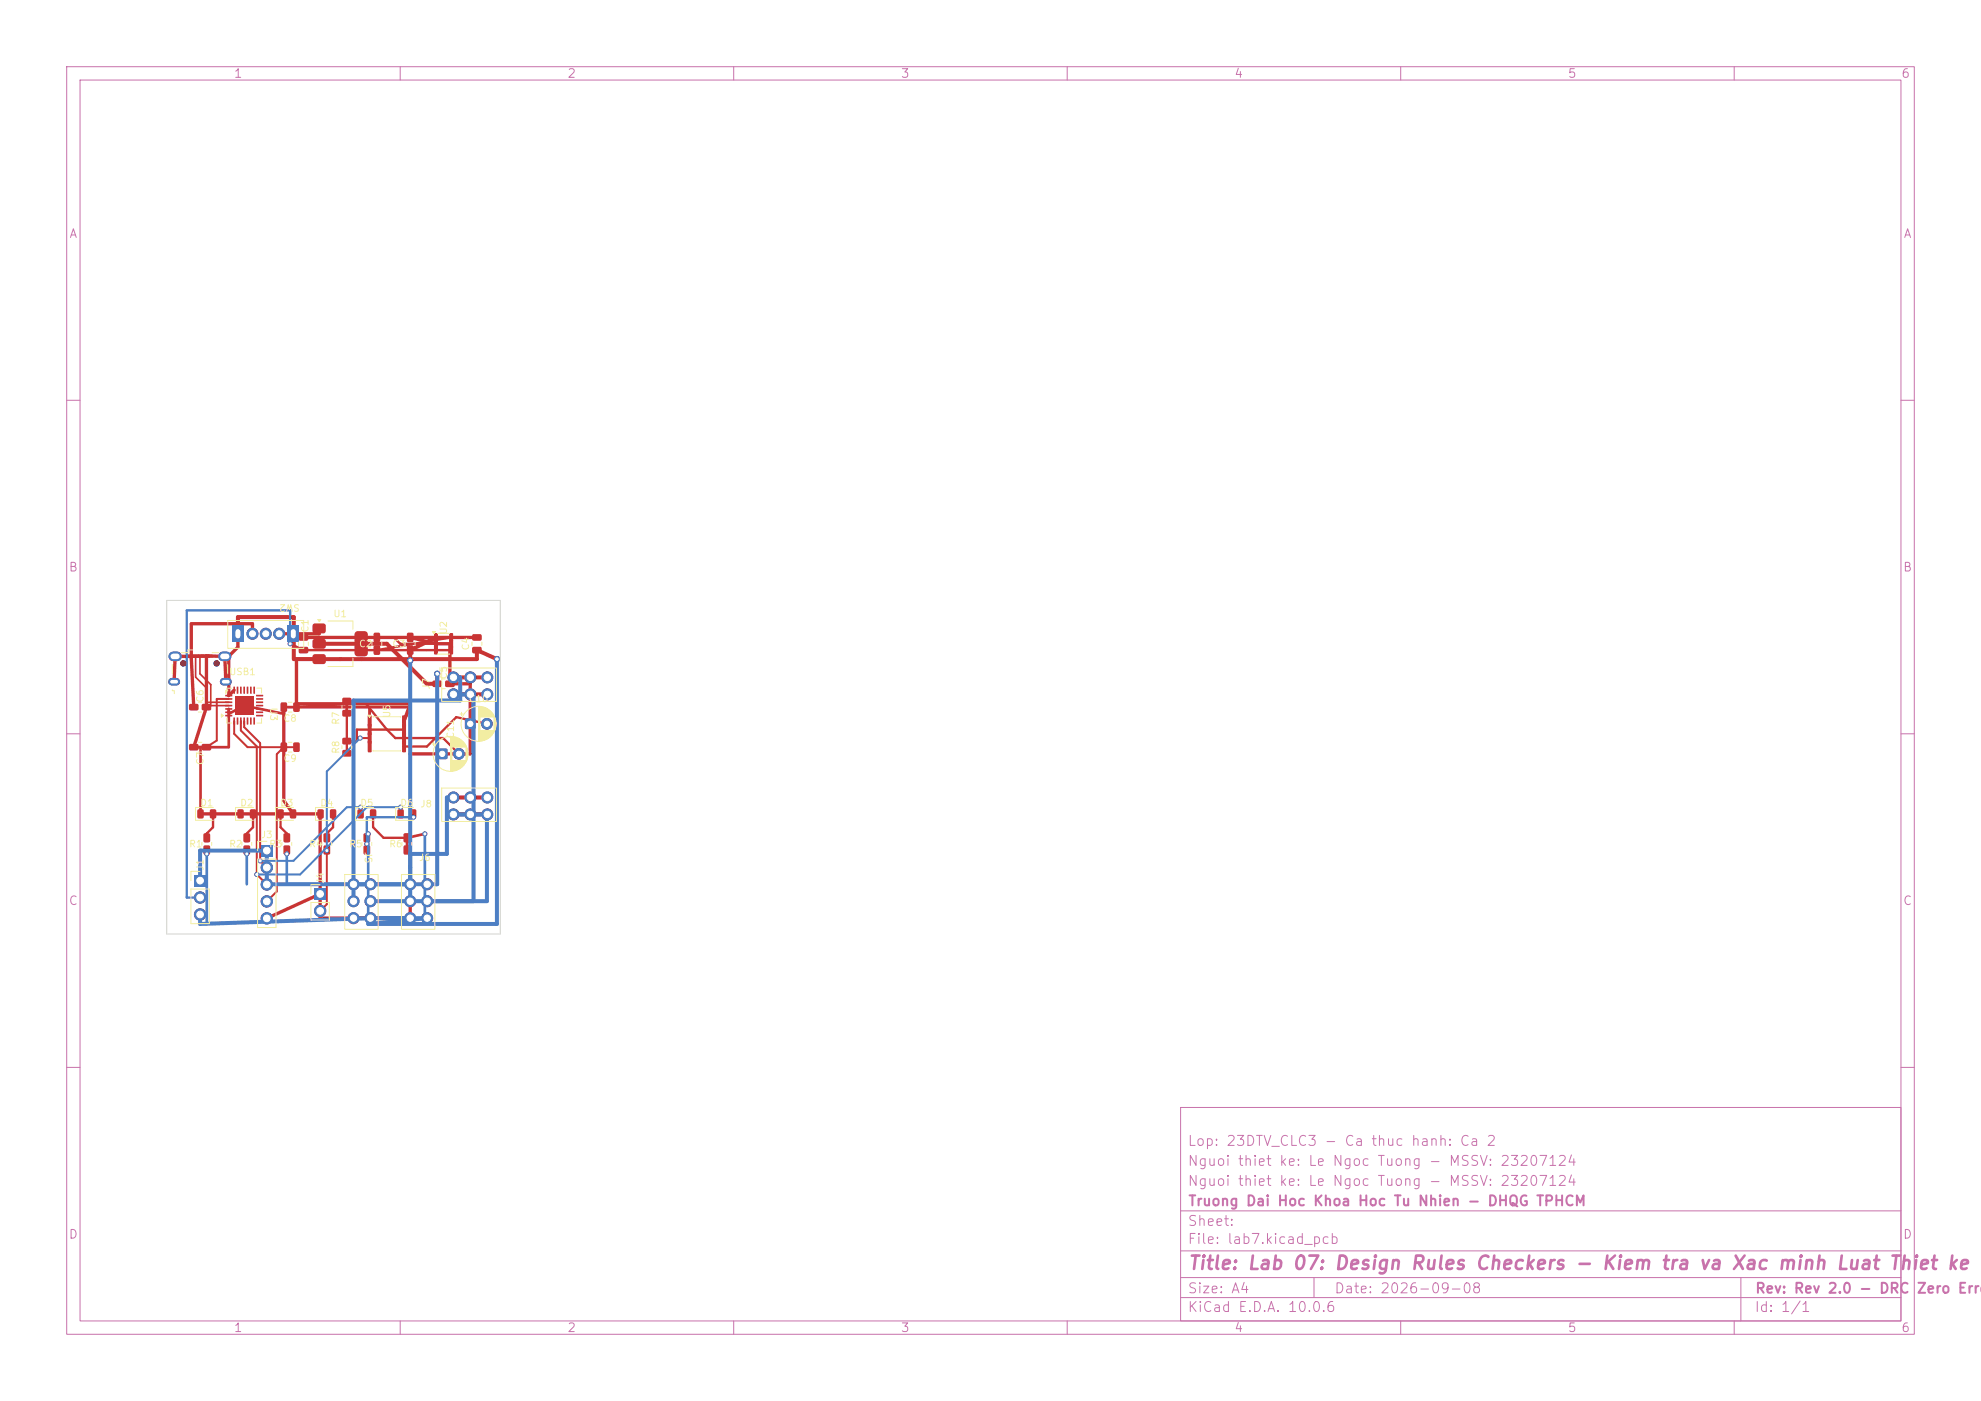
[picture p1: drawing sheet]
<svg xmlns="http://www.w3.org/2000/svg" width="297mm" height="210mm" viewBox="0 0 297 210" stroke-linecap="round" stroke-linejoin="round" font-family="sans-serif">
<defs><g id="words">
<text font-size="2" fill="#c872ab" x="178" y="190.8">Title: Lab 07: Design Rules Checkers - Kiem tra va Xac minh Luat Thiet ke P</text>
<g font-size="1.5" fill="#c872ab">
<text x="178" y="172.1">Lop: 23DTV_CLC3 - Ca thuc hanh: Ca 2</text>
<text x="178" y="178.1">Nguoi thiet ke: Le Ngoc Tuong - MSSV: 23207124</text>
<text x="178" y="175.1">Nguoi thiet ke: Le Ngoc Tuong - MSSV: 23207124</text>
<text x="178" y="184.1">Sheet:</text>
<text x="178" y="181.1">Truong Dai Hoc Khoa Hoc Tu Nhien - DHQG TPHCM</text>
<text x="178" y="186.8">File: lab7.kicad_pcb</text>
<text x="178" y="197">KiCad E.D.A. 10.0.6</text>
<text x="178" y="194.2">Size: A4</text>
<text x="200" y="194.2">Date: 2026-09-08</text>
<text x="263" y="197">Id: 1/1</text>
<text x="263" y="194.2">Rev: Rev 2.0 - DRC</text>
<text x="287.3" y="194.2">Zero Error</text>
</g>
<g font-size="1.3" fill="#c872ab">
<text x="35" y="12">1</text>
<text x="85" y="12">2</text>
<text x="135" y="12">3</text>
<text x="185" y="12">4</text>
<text x="235" y="12">5</text>
<text x="285" y="12">6</text>
<text x="10.3" y="36">A</text>
<text x="285.3" y="36">A</text>
<text x="10.2" y="86">B</text>
<text x="285.2" y="86">B</text>
<text x="10.2" y="136">C</text>
<text x="285.2" y="136">C</text>
<text x="10.2" y="186">D</text>
<text x="285.2" y="186">D</text>
<text x="35" y="200">1</text>
<text x="85" y="200">2</text>
<text x="135" y="200">3</text>
<text x="185" y="200">4</text>
<text x="235" y="200">5</text>
<text x="285" y="200">6</text>
</g>
<g font-size="1" fill="#f2eda1">
<text x="45" y="90.3" transform="rotate(-180 45 90.3)">SW2</text>
<text x="46.5" y="94.9" transform="rotate(-90 46.5 94.9)">C1</text>
<text x="49.9" y="92.8">U1</text>
<text x="67.3" y="95.2" transform="rotate(-90 67.3 95.2)">U2</text>
<text x="34.3" y="101.4">USB1</text>
<text x="53.7" y="97.3">C2</text>
<text x="58.7" y="97.3">C3</text>
<text x="67.3" y="101.9" transform="rotate(-90 67.3 101.9)">C5</text>
<text x="70.6" y="97.6" transform="rotate(-90 70.6 97.6)">C4</text>
<text x="30.8" y="105.4" transform="rotate(-90 30.8 105.4)">C6</text>
<text x="40.3" y="106" transform="rotate(90 40.3 106)">U3</text>
<text x="58.8" y="107.7" transform="rotate(-90 58.8 107.7)">U5</text>
<text x="64.7" y="103.5" transform="rotate(-90 64.7 103.5)">J7</text>
<text x="70.2" y="105.5">C10</text>
<text x="42.4" y="108.4">C8</text>
<text x="51.1" y="113.1" transform="rotate(-90 51.1 113.1)">R8</text>
<text x="51.1" y="108.7" transform="rotate(-90 51.1 108.7)">R7</text>
<text x="68.3" y="110.8" transform="rotate(-90 68.3 110.8)">C11</text>
<text x="30.8" y="114.8" transform="rotate(-90 30.8 114.8)">C7</text>
<text x="42.4" y="114.4">C9</text>
<text x="29.9" y="121.1">D1</text>
<text x="35.9" y="121.1">D2</text>
<text x="39" y="125.9">J3</text>
<text x="41.9" y="121.1">D3</text>
<text x="47.9" y="121.1">D4</text>
<text x="53.9" y="121.1">D5</text>
<text x="59.9" y="121.1">D6</text>
<text x="62.9" y="121.3">J8</text>
<text x="28.3" y="127.3">R1</text>
<text x="30.8" y="130.6" transform="rotate(-90 30.8 130.6)">J1</text>
<text x="34.3" y="127.3">R2</text>
<text x="40.3" y="127.3">R3</text>
<text x="46.3" y="127.3">R4</text>
<text x="52.3" y="127.3">R5</text>
<text x="54.4" y="127.6" transform="rotate(90 54.4 127.6)">J5</text>
<text x="58.3" y="127.3">R6</text>
<text x="62.7" y="129.3">J6</text>
<text x="48.8" y="132.6" transform="rotate(-90 48.8 132.6)">J4</text>
</g>
</g></defs>
<g fill="none" stroke="#c872ab" stroke-width=".15">
<path d="M10 10h277v190h-277zM12 12h273v186h-273zM60 10v2M110 10v2M160 10v2M210 10v2M260 10v2M10 60h2M285 60h2M10 110h2M285 110h2M10 160h2"/>
<path d="M177 166h108v32h-108zM285 160h2M60 198v2M110 198v2M160 198v2M177 194.5h108M177 191.5h108M177 187.5h108M177 181.5h108M197 191.5v3M210 198v2M260 198v2"/>
<path d="M261 191.5v6.5"/>
</g>
<g fill="#c83434" stroke="#c83434" stroke-width=".15">
<circle cx="68" cy="122.1" r=".82"/>
<circle cx="70.5" cy="122.1" r=".82"/>
<circle cx="73.1" cy="122.1" r=".82"/>
<circle cx="68" cy="119.5" r=".82"/>
<circle cx="70.5" cy="119.5" r=".82"/>
<circle cx="73.1" cy="119.5" r=".82"/>
</g>
<g fill="#c83434">
<path d="M35.3 104.4h2.7v2.7h-2.7z"/>
<path d="M33.8 107.2l1-.1v.2l-1 .1z"/>
<path d="M33.8 106.7l1-.1v.2l-1 .1z"/>
<path d="M33.8 106.2l1-.1v.2l-1 .1z"/>
<path d="M33.8 105.7l1-.1v.2l-1 .1z"/>
<path d="M33.8 105.2l1-.1v.2l-1 .1z"/>
<path d="M33.8 104.7l1-.1v.2l-1 .1z"/>
<path d="M33.8 104.2l1-.1v.2l-1 .1z"/>
<path d="M35 102.9l.2 .1v1l-.2-.1z"/>
<path d="M35.5 102.9l.2 .1v1l-.2-.1z"/>
<path d="M36 102.9l.2 .1v1l-.2-.1z"/>
<path d="M36.5 102.9l.2 .1v1l-.2-.1z"/>
<path d="M37 102.9l.2 .1v1l-.2-.1z"/>
<path d="M37.5 102.9l.2 .1v1l-.2-.1z"/>
<path d="M38 102.9l.2 .1v1l-.2-.1z"/>
<path d="M38.4 104.2l1-.1 .1 .2-1.1 .1z"/>
<path d="M38.4 104.7l1-.1 .1 .2-1.1 .1z"/>
<path d="M38.4 105.2l1-.1 .1 .2-1.1 .1z"/>
<path d="M38.4 105.7l1-.1 .1 .2-1.1 .1z"/>
<path d="M38.4 106.2l1-.1 .1 .2-1.1 .1z"/>
<path d="M38.4 106.7l1-.1 .1 .2-1.1 .1z"/>
<path d="M38.4 107.2l1-.1 .1 .2-1.1 .1z"/>
<path d="M38 107.6h.2v1h-.2z"/>
<path d="M37.5 107.6h.2v1h-.2z"/>
<path d="M37 107.6h.2v1h-.2z"/>
<path d="M36.5 107.6h.2v1h-.2z"/>
<path d="M36 107.6h.2v1h-.2z"/>
<path d="M35.5 107.6h.2v1h-.2z"/>
<path d="M35 107.6h.2v1h-.2z"/>
<path d="M34.8 93.8h1.7v2.5h-1.7z"/>
</g>
<g fill="#c83434" stroke="#c83434" stroke-width=".15">
<circle cx="37.8" cy="95" r=".82"/>
<circle cx="39.8" cy="95" r=".82"/>
<circle cx="41.8" cy="95" r=".82"/>
</g>
<g fill="#c83434">
<path d="M43.1 93.8h1.7v2.5h-1.7z"/>
<path d="M70.8 97h1.3l.1 .2v.6l-.2 .2-1.1-.1-.1-.2z"/>
<path d="M70.8 95.1h1.3l.1 .2v.6l-.2 .2-1.1-.1-.1-.2z"/>
<path d="M65.6 112.3h1.4v1.4h-1.4z"/>
</g>
<circle cx="68.8" cy="113" r=".8" fill="#c83434" stroke="#c83434" stroke-width=".15"/>
<g fill="#c83434">
<path d="M61.1 96.8l.6-.1 .3 .2v1l-.2 .3h-.5l-.3-.2z"/>
<path d="M61.1 94.9l.6-.1 .3 .2v1l-.2 .3h-.5l-.3-.2z"/>
</g>
<g fill="#c83434" stroke="#c83434" stroke-width=".15">
<circle cx="64" cy="137.6" r=".82"/>
<circle cx="64" cy="135.1" r=".82"/>
<circle cx="64" cy="132.5" r=".82"/>
<circle cx="61.5" cy="132.5" r=".82"/>
<circle cx="61.5" cy="135.1" r=".82"/>
<circle cx="61.5" cy="137.6" r=".82"/>
</g>
<g fill="#c83434">
<path d="M30.6 126.8l.7-.1 .2 .2v1l-.1 .2h-.7l-.2-.1z"/>
<path d="M30.6 125l.7-.1 .2 .1v1l-.1 .3h-.7l-.2-.2z"/>
<path d="M28.4 111.6l1.2-.1 .2 .3v.5l-.3 .2h-1l-.2-.2z"/>
<path d="M30.3 111.6l1.2-.1 .2 .3v.5l-.3 .2h-1l-.2-.2z"/>
<path d="M42.6 126.8l.7-.1 .2 .2v1l-.1 .2h-.7l-.2-.1z"/>
<path d="M42.6 125l.7-.1 .2 .1v1l-.1 .3h-.7l-.2-.2z"/>
<path d="M51.4 112.5l1.1-.1 .2 .3v.6l-.3 .1h-.9l-.2-.2z"/>
<path d="M51.4 110.6h1.1l.2 .2v.6l-.3 .2h-.9l-.2-.2z"/>
<path d="M29.1 131.2h1.7v1.7h-1.7z"/>
</g>
<g fill="#c83434" stroke="#c83434" stroke-width=".15">
<circle cx="30" cy="134.5" r=".85"/>
<circle cx="30" cy="137.1" r=".85"/>
</g>
<g fill="#c83434">
<path d="M56.1 96.8l.6-.1 .3 .2v1l-.2 .3h-.5l-.3-.2z"/>
<path d="M56.1 94.9l.6-.1 .3 .2v1l-.2 .3h-.5l-.3-.2z"/>
</g>
<g fill="#c83434" stroke="#c83434" stroke-width=".15">
<circle cx="68" cy="104.1" r=".82"/>
<circle cx="70.5" cy="104.1" r=".82"/>
<circle cx="73.1" cy="104.1" r=".82"/>
<circle cx="68" cy="101.5" r=".82"/>
<circle cx="70.5" cy="101.5" r=".82"/>
<circle cx="73.1" cy="101.5" r=".82"/>
</g>
<g fill="#c83434">
<path d="M42.1 111.3h.7l.2 .1v1.1l-.1 .2h-.6l-.2-.1z"/>
<path d="M44 111.3h.7l.2 .1v1.1l-.1 .2h-.6l-.2-.1z"/>
<path d="M41.6 121.4l.7-.1 .2 .2v1l-.1 .2h-.6l-.2-.2z"/>
<path d="M43.5 121.4l.7-.1 .2 .2v1l-.1 .2h-.6l-.2-.2z"/>
<path d="M53.6 121.4l.7-.1 .2 .2 .1 1-.2 .2h-.6l-.2-.2z"/>
<path d="M55.5 121.4l.7-.1 .2 .2v1l-.1 .2h-.6l-.2-.2z"/>
<path d="M47.6 121.4l.7-.1 .2 .2 .1 1-.2 .2h-.6l-.2-.2z"/>
<path d="M49.5 121.4l.7-.1 .2 .2v1l-.1 .2h-.6l-.2-.2z"/>
<path d="M65.1 94.9h.4l.2 .1v1.1l-.1 .1-.5-.1z"/>
<path d="M65.1 95.9l.4-.1 .2 .1v1.1l-.1 .2-.5-.1z"/>
<path d="M65.1 96.8h.4l.2 .1v1.1l-.1 .1-.5-.1z"/>
<path d="M67.4 96.8h.4l.1 .1v1.1l-.1 .1-.5-.1z"/>
<path d="M67.4 95.9l.4-.1 .1 .1v1.1l-.1 .2-.5-.1z"/>
<path d="M67.4 94.9h.4l.1 .1v1.1l-.1 .1-.5-.1z"/>
<path d="M48.6 126.8l.7-.1 .2 .2v1l-.1 .2h-.7l-.2-.1z"/>
<path d="M48.6 125l.7-.1 .2 .1v1l-.1 .3h-.7l-.2-.2z"/>
<path d="M35.6 121.4l.7-.1 .2 .2v1l-.1 .2h-.6l-.2-.2z"/>
<path d="M37.5 121.4l.7-.1 .2 .2v1l-.1 .2h-.6l-.2-.2z"/>
<path d="M47.1 133.2h1.7v1.7h-1.7z"/>
</g>
<circle cx="48" cy="136.5" r=".85" fill="#c83434" stroke="#c83434" stroke-width=".15"/>
<g fill="#c83434">
<path d="M36.6 126.8l.7-.1 .2 .2v1l-.1 .2h-.7l-.2-.1z"/>
<path d="M36.6 125l.7-.1 .2 .1v1l-.1 .3h-.7l-.2-.2z"/>
<path d="M64.9 102.1l1.2-.1 .2 .3v.5l-.3 .2h-1l-.2-.2z"/>
<path d="M66.8 102.1l1.2-.1 .2 .3v.5l-.3 .2h-1l-.2-.2z"/>
<path d="M51.4 106.5l1.1-.1 .2 .3v.6l-.3 .1h-.9l-.2-.2z"/>
<path d="M51.4 104.6h1.1l.2 .2v.6l-.3 .2h-.9l-.2-.2z"/>
<path d="M54.6 126.8l.7-.1 .2 .2v1l-.1 .2h-.7l-.2-.1z"/>
<path d="M54.6 125l.7-.1 .2 .1v1l-.1 .3h-.7l-.2-.2z"/>
<path d="M39.1 126.7h1.7v1.7h-1.7z"/>
</g>
<g fill="#c83434" stroke="#c83434" stroke-width=".15">
<circle cx="40" cy="130" r=".85"/>
<circle cx="40" cy="132.6" r=".85"/>
<circle cx="40" cy="135.1" r=".85"/>
<circle cx="40" cy="137.7" r=".85"/>
</g>
<g fill="#c83434">
<path d="M59.6 121.4l.7-.1 .2 .2v1l-.1 .2h-.6l-.2-.2z"/>
<path d="M61.5 121.4l.7-.1 .2 .2v1l-.1 .2h-.6l-.2-.2z"/>
<path d="M69.8 107.8h1.4v1.4h-1.4z"/>
</g>
<circle cx="73" cy="108.5" r=".8" fill="#c83434" stroke="#c83434" stroke-width=".15"/>
<g fill="#c83434">
<path d="M42.1 105.3h.7l.2 .1v1.1l-.1 .2h-.6l-.2-.1z"/>
<path d="M44 105.3h.7l.2 .1v1.1l-.1 .2h-.6l-.2-.1z"/>
<path d="M55.2 107.3l.4-.1 .1 .1v1.5l-.1 .2-.5-.1z"/>
<path d="M55.2 108.5h.4l.1 .1v1.5l-.1 .1-.5-.1z"/>
<path d="M55.2 109.8h.4l.1 .1v1.5l-.1 .1-.5-.1z"/>
<path d="M55.2 111.1l.4-.1 .1 .1v1.5l-.1 .2-.5-.1z"/>
<path d="M60.3 111.1l.4-.1 .2 .1v1.5l-.1 .2-.5-.1z"/>
<path d="M60.3 109.8h.4l.2 .1v1.5l-.1 .1-.5-.1z"/>
<path d="M60.3 108.5h.4l.2 .1v1.5l-.1 .1-.5-.1z"/>
<path d="M60.3 107.3l.4-.1 .2 .1v1.5l-.1 .2-.5-.1z"/>
<path d="M29.6 121.4l.7-.1 .2 .2v1l-.1 .2h-.6l-.2-.2z"/>
<path d="M31.5 121.4l.7-.1 .2 .2v1l-.1 .2h-.6l-.2-.2z"/>
<path d="M28.1 98.1h1.2v.4l-1.2 .1z"/>
<path d="M28.7 98.1h1.2l.1 .4-1.3 .1z"/>
<path d="M29.4 98.1h1.2v.4l-1.2 .1z"/>
<path d="M30 98.1h1.2l.1 .4-1.3 .1z"/>
<path d="M30.7 98.1h1.2v.4l-1.2 .1z"/>
</g>
<path d="M26 98.4h.5M33.4 98.4h.6" fill="none" stroke="#c83434" stroke-width="1.4"/>
<path d="M25.8 102.2h.6M33.5 102.2h.7" fill="none" stroke="#c83434" stroke-width="1.2"/>
<g fill="#c83434">
<path d="M28.4 105.6l1.2-.1 .2 .3v.5l-.3 .2h-1l-.2-.2z"/>
<path d="M30.3 105.6l1.2-.1 .2 .3v.5l-.3 .2h-1l-.2-.2z"/>
<path d="M60.6 126.8l.7-.1 .2 .2v1l-.1 .2h-.7l-.2-.1z"/>
<path d="M60.6 125l.7-.1 .2 .1v1l-.1 .3h-.7l-.2-.2z"/>
<path d="M44.8 97h1.3l.1 .2v.6l-.2 .2-1.1-.1-.1-.2z"/>
<path d="M44.8 95.1h1.3l.1 .2v.6l-.2 .2-1.1-.1-.1-.2z"/>
<path d="M47 93.5h1.7l.1 .3v1l-.3 .2-1.5-.1-.1-.3v-.9z"/>
<path d="M47 95.8h1.7l.1 .3v1l-.3 .2-1.5-.1-.1-.3v-.9z"/>
<path d="M53.3 94.7l.2-.1h1.1l.5 .3v3l-.2 .4-1.4 .1-.3-.3v-3z"/>
<path d="M47 98.1h1.7l.1 .3v1l-.3 .2-1.5-.1-.1-.3v-.9z"/>
</g>
<g fill="#c83434" stroke="#c83434" stroke-width=".15">
<circle cx="55.5" cy="137.6" r=".82"/>
<circle cx="55.5" cy="135.1" r=".82"/>
<circle cx="55.5" cy="132.5" r=".82"/>
<circle cx="53" cy="132.5" r=".82"/>
<circle cx="53" cy="135.1" r=".82"/>
<circle cx="53" cy="137.6" r=".82"/>
<circle cx="63.7" cy="125" r=".3"/>
<circle cx="74.5" cy="98.8" r=".4"/>
<circle cx="55.2" cy="125" r=".3"/>
<circle cx="31" cy="128" r=".3"/>
<circle cx="54.1" cy="121" r=".3"/>
<circle cx="39" cy="129" r=".3"/>
<circle cx="38.5" cy="131.1" r=".3"/>
<circle cx="60.1" cy="121" r=".3"/>
<circle cx="43" cy="128" r=".3"/>
<circle cx="61.5" cy="99" r=".4"/>
<circle cx="37" cy="128" r=".3"/>
<circle cx="65.6" cy="101" r=".4"/>
<circle cx="43.5" cy="96.5" r=".3"/>
<circle cx="49" cy="127.5" r=".3"/>
<circle cx="54" cy="110.6" r=".3"/>
<circle cx="55" cy="126.5" r=".3"/>
<circle cx="62" cy="122.5" r=".3"/>
</g>
<path d="M35.7 95v-2.5h8.3v6.3h27.5v-1.3l3 1.3M47.8 96.5h10.2l6 6h1.5v-1.5M65.4 95.6l-3.9 1.9v1.5M68 119.5h5.1M68 104.1h5.1M68 101.5h5.1M53 137.6h8.5M68 122.1h5.1" fill="none" stroke="#c83434" stroke-width=".6"/>
<g fill="none" stroke="#c83434" stroke-width=".5">
<path d="M31.3 98.3h-.4v7.7l-1.9 6M31.3 98.3l-5 .1-.2 3.8M31.3 98.3l2.4 .1 .2 3.8M35.7 95v2l-1.4 1.4v5.9l.8-.8M37.9 95v-1.5h-9.2v5.2l.3 7.3M45.5 95.6h26M47.8 94.2v.8h-5.9M47.8 98.8h-3.4v7.2M61.5 95.6l3.9 .9h2v6h3.1v10.5h-9v24.6M42.5 106v14l1.4 2M44.4 105.5h17.1l-.9 2.6M30.1 122h18"/>
<path d="M48 122v15.6h5M48 134l-8 3.7"/>
</g>
<path d="M30.1 112v10M34.3 106.3v5.7h-5.3M34.3 107l2.3-1.2 5.9 1.2v-1h19l-.9 2.1M44.4 106l7.6-.5v1.4M55.4 106v5.9M31 127.4v.6M37 127.4v.6M43 127.4v.6M55.2 125l-.2 .6M63.7 125l-2.7 .6" fill="none" stroke="#c83434" stroke-width=".4"/>
<path d="M29.3 98.3v3.2l1.7 1.7v2.1h3.3M30 98.3v2.7l1.6 1.6v3.2h2.7" fill="none" stroke="#c83434" stroke-width=".25"/>
<path d="M34.3 104.8h-1.8v6.2l-1.6 1M35.1 108.1v1.9l2 2h7.3M36.1 108.1v1.4l2.4 2.4v19.2l1.5 1.5M36.6 108.1v.9l2.4 2.4v17.6l1 1M42.5 112l-1 1.1v20.5l-1.5 1.5M54 110.6h1.4M49 127.4v8.1l-1 1M54.1 121v1M60.1 121v1" fill="none" stroke="#c83434" stroke-width=".3"/>
<g fill="none" stroke="#c83434" stroke-width=".35">
<path d="M43.5 96.5l2 1h22.1M56.5 95.6h2.5l1 .9h7.6M67.6 95.6l-11.1 1.9M52 112.9v-7.8h2.5l3.5 4.3 1.3 1.2h7.1l2.4 2.4M60.6 109.4h-7.1v1.7h-1.5M73 108.5l-4.6-1-4.4 4.4h-3.4M31.9 122v2l-.9 .9v.7M37.9 122v2l-.9 .9v.7M42.1 122v2l.9 .9v.7M49.9 122v2l-.9 .9v.7M55 126.5v.9M55.9 122v2l1.6 1.6h3.5v1.8"/>
<path d="M61.9 122l.1 .5"/>
</g>
<g fill="#4d7fc4" stroke="#4d7fc4" stroke-width=".15">
<circle cx="68" cy="122.1" r=".82"/>
<circle cx="70.5" cy="122.1" r=".82"/>
<circle cx="73.1" cy="122.1" r=".82"/>
<circle cx="68" cy="119.5" r=".82"/>
<circle cx="70.5" cy="119.5" r=".82"/>
<circle cx="73.1" cy="119.5" r=".82"/>
</g>
<path d="M34.8 93.8h1.7v2.5h-1.7z" fill="#4d7fc4"/>
<g fill="#4d7fc4" stroke="#4d7fc4" stroke-width=".15">
<circle cx="37.8" cy="95" r=".82"/>
<circle cx="39.8" cy="95" r=".82"/>
<circle cx="41.8" cy="95" r=".82"/>
</g>
<g fill="#4d7fc4">
<path d="M43.1 93.8h1.7v2.5h-1.7z"/>
<path d="M65.6 112.3h1.4v1.4h-1.4z"/>
</g>
<g fill="#4d7fc4" stroke="#4d7fc4" stroke-width=".15">
<circle cx="68.8" cy="113" r=".8"/>
<circle cx="64" cy="137.6" r=".82"/>
<circle cx="64" cy="135.1" r=".82"/>
<circle cx="64" cy="132.5" r=".82"/>
<circle cx="61.5" cy="132.5" r=".82"/>
<circle cx="61.5" cy="135.1" r=".82"/>
<circle cx="61.5" cy="137.6" r=".82"/>
</g>
<path d="M29.1 131.2h1.7v1.7h-1.7z" fill="#4d7fc4"/>
<g fill="#4d7fc4" stroke="#4d7fc4" stroke-width=".15">
<circle cx="30" cy="134.5" r=".85"/>
<circle cx="30" cy="137.1" r=".85"/>
<circle cx="68" cy="104.1" r=".82"/>
<circle cx="70.5" cy="104.1" r=".82"/>
<circle cx="73.1" cy="104.1" r=".82"/>
<circle cx="68" cy="101.5" r=".82"/>
<circle cx="70.5" cy="101.5" r=".82"/>
<circle cx="73.1" cy="101.5" r=".82"/>
</g>
<path d="M47.1 133.2h1.7v1.7h-1.7z" fill="#4d7fc4"/>
<circle cx="48" cy="136.5" r=".85" fill="#4d7fc4" stroke="#4d7fc4" stroke-width=".15"/>
<path d="M39.1 126.7h1.7v1.7h-1.7z" fill="#4d7fc4"/>
<g fill="#4d7fc4" stroke="#4d7fc4" stroke-width=".15">
<circle cx="40" cy="130" r=".85"/>
<circle cx="40" cy="132.6" r=".85"/>
<circle cx="40" cy="135.1" r=".85"/>
<circle cx="40" cy="137.7" r=".85"/>
</g>
<path d="M69.8 107.8h1.4v1.4h-1.4z" fill="#4d7fc4"/>
<g fill="#4d7fc4" stroke="#4d7fc4" stroke-width=".15">
<circle cx="73" cy="108.5" r=".8"/>
<circle cx="55.5" cy="137.6" r=".82"/>
<circle cx="55.5" cy="135.1" r=".82"/>
<circle cx="55.5" cy="132.5" r=".82"/>
<circle cx="53" cy="132.5" r=".82"/>
<circle cx="53" cy="135.1" r=".82"/>
<circle cx="53" cy="137.6" r=".82"/>
<circle cx="63.7" cy="125" r=".3"/>
<circle cx="74.5" cy="98.8" r=".4"/>
<circle cx="55.2" cy="125" r=".3"/>
<circle cx="31" cy="128" r=".3"/>
<circle cx="54.1" cy="121" r=".3"/>
<circle cx="39" cy="129" r=".3"/>
<circle cx="38.5" cy="131.1" r=".3"/>
<circle cx="60.1" cy="121" r=".3"/>
<circle cx="43" cy="128" r=".3"/>
<circle cx="61.5" cy="99" r=".4"/>
<circle cx="37" cy="128" r=".3"/>
<circle cx="65.6" cy="101" r=".4"/>
<circle cx="43.5" cy="96.5" r=".3"/>
<circle cx="49" cy="127.5" r=".3"/>
<circle cx="54" cy="110.6" r=".3"/>
<circle cx="55" cy="126.5" r=".3"/>
<circle cx="62" cy="122.5" r=".3"/>
</g>
<path d="M26 98.4h.5M33.4 98.4h.6" fill="none" stroke="#4d7fc4" stroke-width="1.4"/>
<path d="M25.8 102.2h.6M33.5 102.2h.7" fill="none" stroke="#4d7fc4" stroke-width="1.2"/>
<path d="M61.5 99v36.1M74.5 98.8v39.7h-19.3l8.8-.9h-8.5l-25.5 .9v-1.4M65.5 101v31.6h-25.5v-5.1h-10v4.5M68 119.5h-1v8.5h-5.5M68 104.1h3v31M68 101.5h1v3.5h-16v30.1M68 122.1h5v13h-17.5" fill="none" stroke="#4d7fc4" stroke-width=".6"/>
<path d="M31 128v10.5M37 128v4.6M43 128v4.6h10M55.2 125v13.5M63.7 125v13.5" fill="none" stroke="#4d7fc4" stroke-width=".4"/>
<path d="M54 110.6l-5 5v11.9M54.1 121h-2.1l-8 8h-5M60.1 121h-5.1l-10 10.1h-6.5" fill="none" stroke="#4d7fc4" stroke-width=".3"/>
<path d="M43.5 96.5v-5h-15.5v43h2M62 122.5h-7v4" fill="none" stroke="#4d7fc4" stroke-width=".35"/>
<path d="M33.2 107l.3 .3-.3 .2zM34 107.7v.7h.7M34.7 103.2h-.7v.7M38.5 103.2h.7v.7M39.2 107.7v.7h-.7M66.2 118.1h8.2v5h-8.2z" fill="none" stroke="#f2eda1" stroke-width=".15"/>
<path d="M33.2 107l.3 .3-.3 .2z" fill="#f2eda1"/>
<g fill="none" stroke="#f2eda1" stroke-width=".15">
<path d="M34.2 93h11.3v4.2h-11.3zM55.8 96.2v.6M57.2 96.2v.6M60.8 96.2v.6M62.2 96.2v.6M64.8 94.7h.5l-.3 .3zM65.6 95h1.8M65.6 98h1.8M70.8 96.2v.6M72.2 96.2v.6M29.7 111.3h.6M29.7 112.7h.6"/>
<path d="M43.2 111.3h.6M43.2 112.7h.6M51.3 111.8v.4M52.7 111.8v.4M64.7 111.5h.5M65 111.3v.5M66.2 100.1h8.2v5h-8.2zM67.5 110.4v5.2M67.6 110.4v5.2M67.7 110.4v5.2M67.8 110.4v1.6M67.8 114v1.6"/>
<path d="M67.9 110.4v1.6M67.9 114v1.6M67.9 110.5v1.5M67.9 114v1.5M68 110.5v1.5M68 114v1.5M68.1 110.5v1.5M68.1 114v1.5M68.2 110.5v1.5M68.2 114v1.5M68.3 110.5v1.5M68.3 114v1.5"/>
<path d="M68.4 110.6v1.4M68.4 114v1.4M68.5 110.6v1.4M68.5 114v1.4M68.6 110.6v1.4M68.6 114v1.4M68.6 110.7v1.3M68.6 114v1.3M68.7 110.7v1.3M68.7 114v1.3M68.8 110.7v1.3M68.8 114v1.3"/>
<path d="M68.8 110.8v1.2M68.8 114v1.2M68.9 110.8v1.2M68.9 114v1.2M69 110.8v1.2M69 114v1.2M69 110.9v1.1M69 114v1.1M69.1 110.9v1.1M69.1 114v1.1M69.2 111v1M69.2 114v1"/>
<path d="M69.3 111.1v.9M69.3 114v.9M69.4 111.1v.9M69.4 114v.9M69.4 111.2v.8M69.4 114v.8M69.5 111.3v.7M69.5 114v.7M69.6 111.3v.7M69.6 114v.7M69.6 111.4v.6M69.6 114v.6"/>
<path d="M69.7 111.5v.5M69.7 114v.5M69.7 111.6v.4M69.7 114v.4M69.8 111.6v.4M69.8 114v.4M69.8 111.7v.3M69.8 114v.3M69.9 111.8v2.4M69.9 111.9v2.2M69.9 112v2M70 112.1v1.8"/>
<path d="M70 112.2v1.6M70.1 112.3v1.4M70.1 112.5v1M70.1 112.7v.6M28.6 133.3h2.8v5.2h-2.8zM30 130.6h-1.4v1.4M30.3 126.3v.4M31.7 126.3v.4M42.3 126.3v.4M43.7 126.3v.4M44 121h-2.7v2h2.7M50 121h-2.7v2h2.7"/>
<path d="M56 121h-2.7v2h2.7M60.2 131.1h5v8.2h-5z"/>
<circle cx="67.5" cy="113" r="2.62"/>
</g>
<path d="M64.8 94.7h.5l-.3 .3z" fill="#f2eda1"/>
<g fill="none" stroke="#f2eda1" stroke-width=".15">
<path d="M43.2 105.3h.6M43.2 106.7h.6M51.3 105.8v.4M52.7 105.8v.4M55.2 107.2h.4l-.2 .3zM55.9 107.5v-.1h4.2v.1M55.9 112.5v.1h4.2v-.1M66.2 101.8h.6M66.2 103.2h.6M68.9 107h.5M69.2 106.8v.5M71.7 105.9v5.2"/>
<path d="M71.8 105.9v5.2M71.9 105.9v5.2M72 105.9v1.6M72 109.5v1.6M72.1 105.9v1.6M72.1 109.5v1.6M72.1 106v1.5M72.1 109.5v1.5M72.2 106v1.5M72.2 109.5v1.5M72.3 106v1.5M72.3 109.5v1.5"/>
<path d="M72.4 106v1.5M72.4 109.5v1.5M72.5 106v1.5M72.5 109.5v1.5M72.6 106.1v1.4M72.6 109.5v1.4M72.7 106.1v1.4M72.7 109.5v1.4M72.8 106.1v1.4M72.8 109.5v1.4M72.8 106.2v1.3M72.8 109.5v1.3"/>
<path d="M72.9 106.2v1.3M72.9 109.5v1.3M73 106.2v1.3M73 109.5v1.3M73 106.3v1.2M73 109.5v1.2M73.1 106.3v1.2M73.1 109.5v1.2M73.2 106.4v1.1M73.2 109.5v1.1M73.3 106.4v1.1M73.3 109.5v1.1"/>
<path d="M73.3 106.5v1M73.3 109.5v1M73.4 106.5v1M73.4 109.5v1M73.5 106.6v.9M73.5 109.5v.9M73.6 106.7v.8M73.6 109.5v.8M73.7 106.8v.7M73.7 109.5v.7M73.8 106.8v.7M73.8 109.5v.7"/>
<path d="M73.8 106.9v.6M73.8 109.5v.6M73.9 107v.5M73.9 109.5v.5M73.9 107.1v.4M73.9 109.5v.4M74 107.1v.4M74 109.5v.4M74 107.2v.3M74 109.5v.3M74.1 107.3v2.4M74.1 107.4v2.2"/>
<path d="M74.2 107.5v2M74.2 107.6v1.8M74.2 107.7v1.6M74.3 107.8v1.4M74.3 108v1M74.4 108.2v.6M36.3 126.3v.4M37.7 126.3v.4M38 121h-2.7v2h2.7M38.6 128.8h2.8v10.2h-2.8zM40 126.1h-1.4v1.4M46.6 135.3h2.8v2.6h-2.8z"/>
<path d="M48 132.6h-1.4v1.4M48.3 126.3v.4M49.7 126.3v.4M54.3 126.3v.4M55.7 126.3v.4M62 121h-2.7v2h2.7"/>
<circle cx="71.7" cy="108.5" r="2.62"/>
</g>
<path d="M55.2 107.2h.4l-.2 .3z" fill="#f2eda1"/>
<g fill="none" stroke="#f2eda1" stroke-width=".15">
<path d="M25.8 99.6v1.4M28.9 97.4h-.7v.4h-1M31.8 97.8h1M34.1 99.6v1.4M44.8 96.2v.6M46.2 96.2v.6M47.6 92.9h.5l-.2 .3zM49.2 93.1h3.7v1.3M52.9 98.7v1.2h-3.7M25.8 103.4v.1h.3v.5M29.7 105.3h.6M29.7 106.7h.6"/>
<path d="M34.1 103.4v.1h-.3v.5M32 121h-2.7v2h2.7M60.3 126.3v.4M61.7 126.3v.4"/>
</g>
<path d="M47.6 92.9h.5l-.2 .3z" fill="#f2eda1"/>
<path d="M51.7 131.1h5v8.2h-5z" fill="none" stroke="#f2eda1" stroke-width=".15"/>
<path d="M25 90h50v50h-50z" fill="none" stroke="#d0d2cd" stroke-width=".15"/>
<g fill="#fff" stroke="#fff" stroke-width=".15">
<circle cx="63.7" cy="125" r=".15"/>
<circle cx="74.5" cy="98.8" r=".2"/>
<circle cx="55.2" cy="125" r=".15"/>
<circle cx="31" cy="128" r=".15"/>
<circle cx="54.1" cy="121" r=".15"/>
<circle cx="39" cy="129" r=".15"/>
<circle cx="38.5" cy="131.1" r=".15"/>
<circle cx="60.1" cy="121" r=".15"/>
<circle cx="43" cy="128" r=".15"/>
<circle cx="61.5" cy="99" r=".2"/>
<circle cx="37" cy="128" r=".15"/>
<circle cx="65.5" cy="101" r=".2"/>
<circle cx="43.5" cy="96.5" r=".15"/>
<circle cx="49" cy="127.5" r=".15"/>
<circle cx="54" cy="110.6" r=".15"/>
<circle cx="55" cy="126.5" r=".15"/>
<circle cx="62" cy="122.5" r=".15"/>
<circle cx="68" cy="122.1" r=".47"/>
<circle cx="70.5" cy="122.1" r=".47"/>
<circle cx="73.1" cy="122.1" r=".47"/>
<circle cx="68" cy="119.5" r=".47"/>
<circle cx="70.5" cy="119.5" r=".47"/>
<circle cx="73.1" cy="119.5" r=".47"/>
<circle cx="37.8" cy="95" r=".45"/>
<circle cx="39.8" cy="95" r=".45"/>
<circle cx="41.8" cy="95" r=".45"/>
<circle cx="66.3" cy="113" r=".4"/>
<circle cx="68.8" cy="113" r=".4"/>
<circle cx="64" cy="137.6" r=".47"/>
<circle cx="64" cy="135.1" r=".47"/>
<circle cx="64" cy="132.5" r=".47"/>
<circle cx="61.5" cy="132.5" r=".47"/>
<circle cx="61.5" cy="135.1" r=".47"/>
<circle cx="61.5" cy="137.6" r=".47"/>
<circle cx="30" cy="132" r=".5"/>
<circle cx="30" cy="134.5" r=".5"/>
<circle cx="30" cy="137.1" r=".5"/>
<circle cx="68" cy="104.1" r=".47"/>
<circle cx="70.5" cy="104.1" r=".47"/>
<circle cx="73.1" cy="104.1" r=".47"/>
<circle cx="68" cy="101.5" r=".47"/>
<circle cx="70.5" cy="101.5" r=".47"/>
<circle cx="73.1" cy="101.5" r=".47"/>
<circle cx="48" cy="134" r=".5"/>
<circle cx="48" cy="136.5" r=".5"/>
<circle cx="40" cy="127.5" r=".5"/>
<circle cx="40" cy="130" r=".5"/>
<circle cx="40" cy="132.6" r=".5"/>
<circle cx="40" cy="135.1" r=".5"/>
<circle cx="40" cy="137.7" r=".5"/>
<circle cx="70.5" cy="108.5" r=".4"/>
<circle cx="73" cy="108.5" r=".4"/>
<circle cx="55.5" cy="137.6" r=".47"/>
<circle cx="55.5" cy="135.1" r=".47"/>
<circle cx="55.5" cy="132.5" r=".47"/>
<circle cx="53" cy="132.5" r=".47"/>
<circle cx="53" cy="135.1" r=".47"/>
<circle cx="53" cy="137.6" r=".47"/>
</g>
<path d="M35.7 94.7v.6M44 94.7v.6" fill="none" stroke="#fff" stroke-width=".75"/>
<g fill="#000" stroke="#000" stroke-width=".15">
<circle cx="27.5" cy="99.4" r=".4"/>
<circle cx="32.5" cy="99.4" r=".4"/>
</g>
<path d="M26 98.4h.5M33.4 98.4h.6" fill="none" stroke="#fff" stroke-width=".85"/>
<path d="M25.8 102.2h.6M33.5 102.2h.7" fill="none" stroke="#fff" stroke-width=".55"/>
<use href="#words"/>
</svg>
